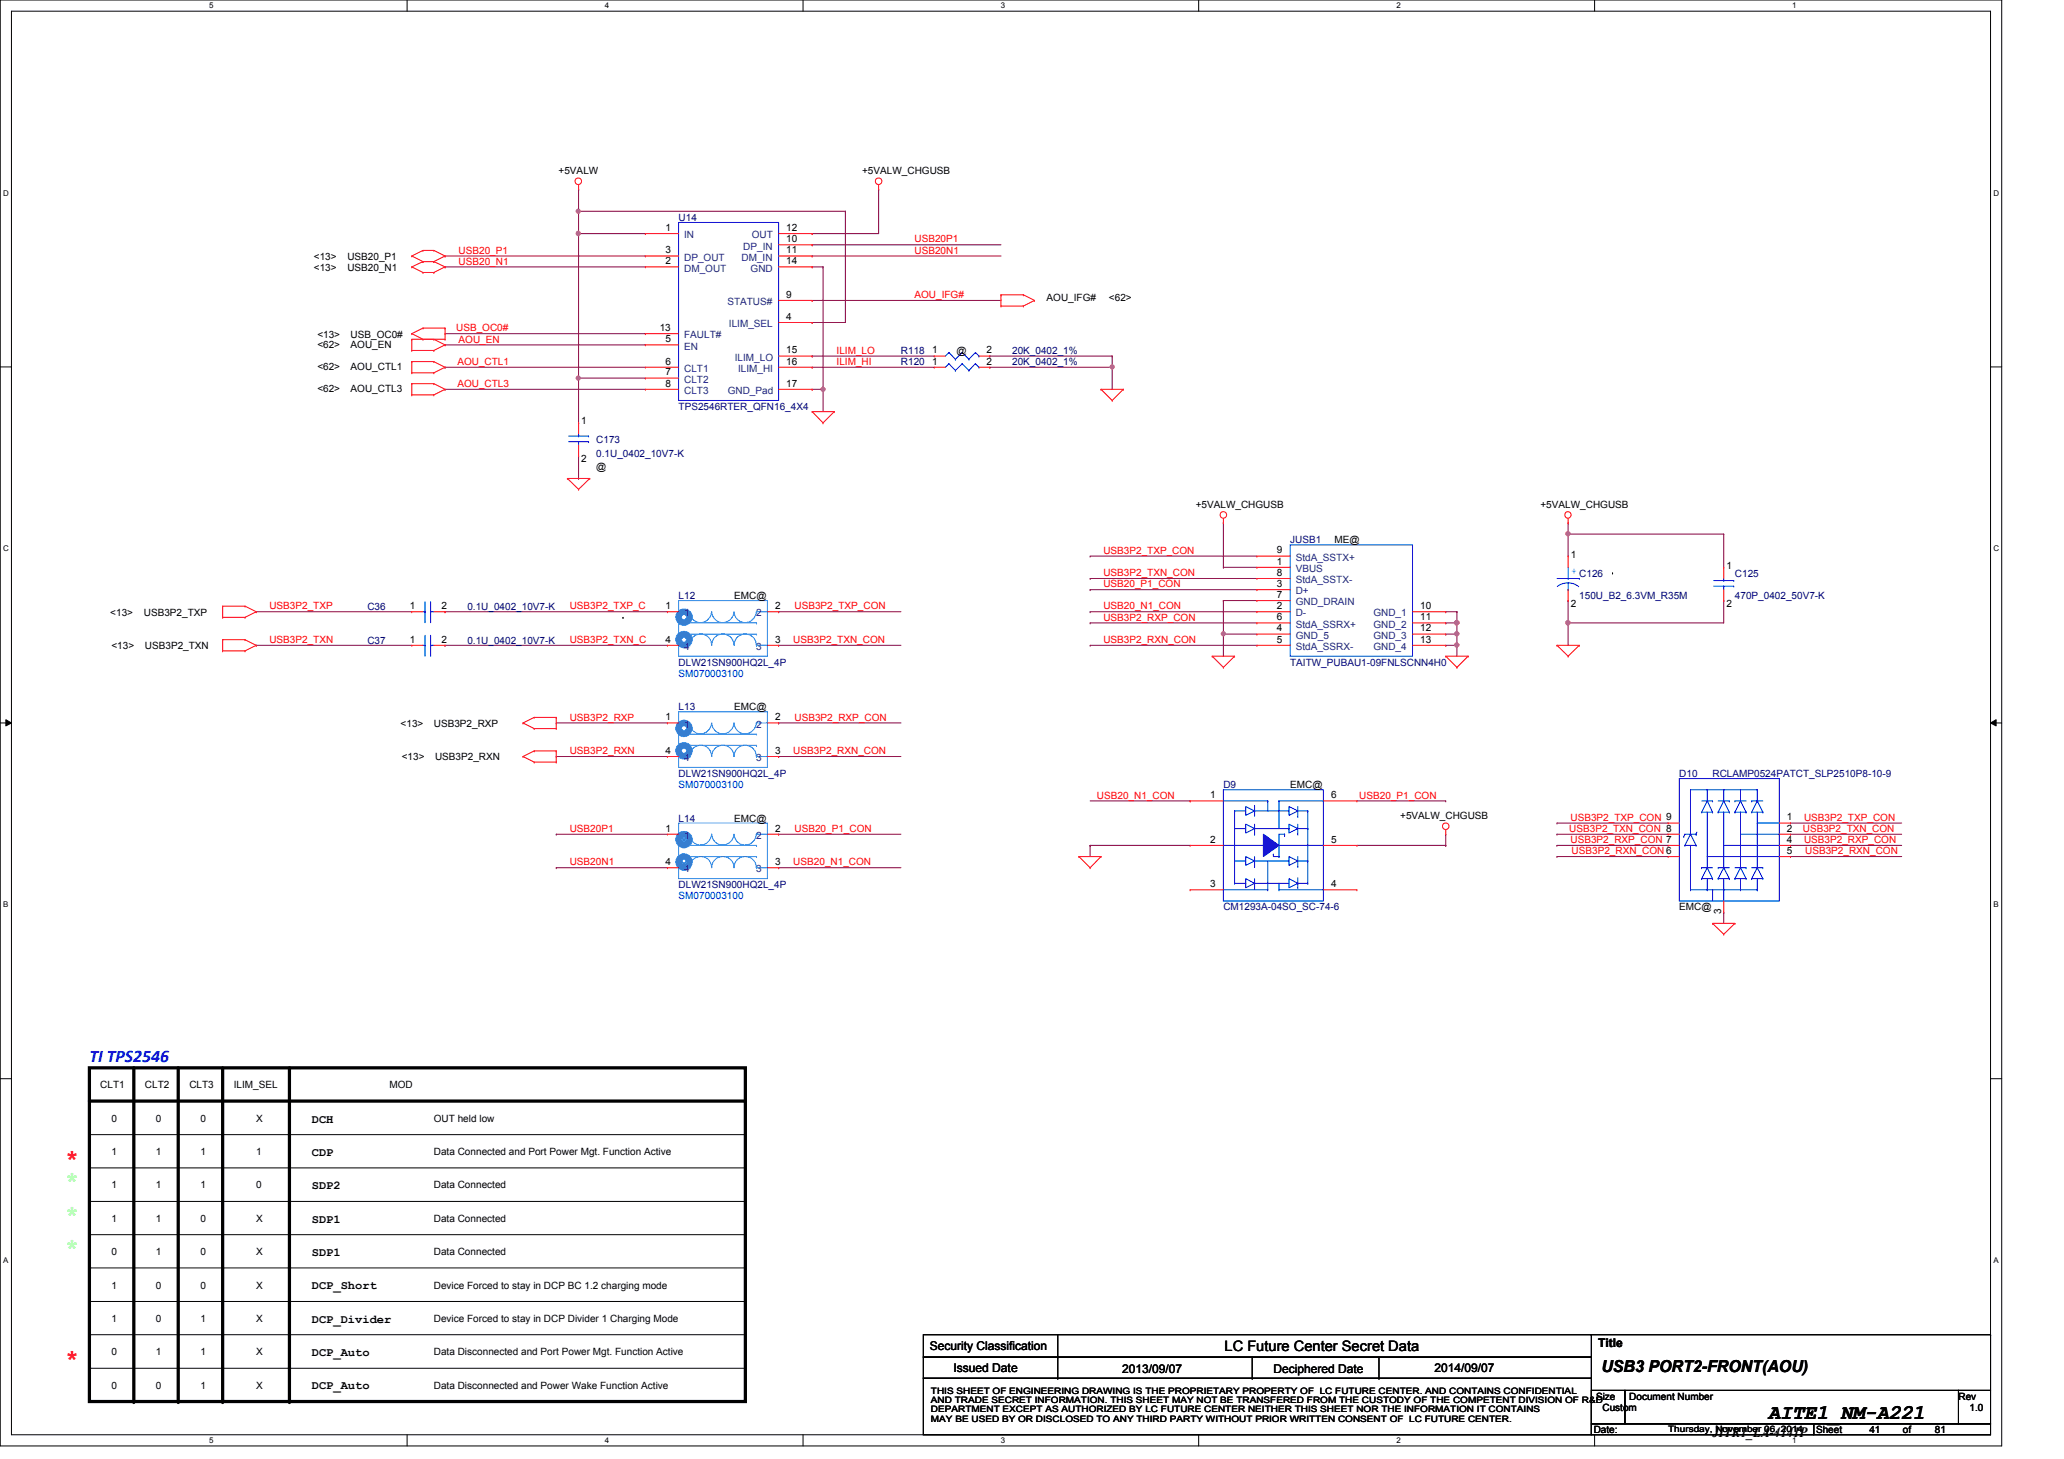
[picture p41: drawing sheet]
<svg xmlns="http://www.w3.org/2000/svg" width="297mm" height="210mm" viewBox="0 0 297 210" stroke-linecap="round" stroke-linejoin="round" font-family="sans-serif">
<defs><g id="words">
<g font-size="3.8" fill="#80ff80">
<text x="9.6" y="171.5">*</text>
<text x="9.6" y="176.4">*</text>
<text x="9.6" y="181.1">*</text>
</g>
<g font-size="3.8" fill="#f00">
<text x="9.6" y="168.4">*</text>
<text x="9.6" y="197.1">*</text>
</g>
<text font-size="3" x="254.5" y="204.2">AITE1_NM-A221</text>
<text font-size="2.5" fill="#00f" x="12.9" y="152.8">TI TPS2546</text>
<text font-size="2.4" x="230.5" y="197.4">USB3 PORT2-FRONT(AOU)</text>
<g font-size="2.1">
<text x="176.2" y="194.4">LC Future Center Secret Data</text>
<text x="246.5" y="206.7">JITR1_LA-4141P</text>
</g>
<g font-size="1.7">
<text x="44.9" y="161.5">DCH</text>
<text x="44.9" y="166.3">CDP</text>
<text x="44.9" y="171.1">SDP2</text>
<text x="44.9" y="175.9">SDP1</text>
<text x="44.9" y="180.7">SDP1</text>
<text x="44.9" y="185.5">DCP_Short</text>
<text x="44.9" y="190.3">DCP_Divider</text>
<text x="44.9" y="195.1">DCP_Auto</text>
<text x="133.8" y="194.3">Security Classification</text>
<text x="137.2" y="197.3">Issued Date</text>
<text x="161.5" y="197.5">2013/09/07</text>
<text x="183.3" y="197.5">Deciphered Date</text>
<text x="206.5" y="197.3">2014/09/07</text>
<text x="230" y="193.8">Title</text>
<text x="44.9" y="199.9">DCP_Auto</text>
</g>
<g font-size="1.4">
<text x="80.4" y="25.1">+5VALW</text>
<text x="124.1" y="25.1">+5VALW_CHGUSB</text>
<text x="95.8" y="33.2">1</text>
<text x="113.2" y="34.8">10</text>
<text x="113.2" y="33.2">12</text>
<text x="45.2" y="37.4">&lt;13&gt;</text>
<text x="45.2" y="39">&lt;13&gt;</text>
<text x="50" y="37.4">USB20_P1</text>
<text x="50" y="39">USB20_N1</text>
<text x="95.8" y="38">2</text>
<text x="95.8" y="36.4">3</text>
<text x="113.2" y="36.4">11</text>
<text x="113.2" y="38">14</text>
<text x="95" y="47.6">13</text>
<text x="113.2" y="46">4</text>
<text x="113.2" y="42.8">9</text>
<text x="150.6" y="43.3">AOU_IFG#</text>
<text x="159.6" y="43.3">&lt;62&gt;</text>
<text x="45.7" y="48.6">&lt;13&gt;</text>
<text x="45.7" y="53.2">&lt;62&gt;</text>
<text x="45.7" y="50">&lt;62&gt;</text>
<text x="50.5" y="48.6">USB_OC0#</text>
<text x="50.5" y="53.2">AOU_CTL1</text>
<text x="50.5" y="50">AOU_EN</text>
<text x="95.8" y="49.2">5</text>
<text x="95.8" y="52.5">6</text>
<text x="113.2" y="50.8">15</text>
<text x="113.2" y="52.5">16</text>
<text x="134.2" y="50.8">1</text>
<text x="134.2" y="52.5">1</text>
<text x="137.7" y="51">@</text>
<text x="142" y="50.8">2</text>
<text x="142" y="52.5">2</text>
<text x="45.7" y="56.4">&lt;62&gt;</text>
<text x="50.5" y="56.4">AOU_CTL3</text>
<text x="95.8" y="54">7</text>
<text x="95.8" y="55.6">8</text>
<text x="113.2" y="55.6">17</text>
<text x="83.6" y="61">1</text>
<text x="83.6" y="66.5">2</text>
<text x="85.8" y="67.6">@</text>
<text x="172.1" y="73.1">+5VALW_CHGUSB</text>
<text x="221.7" y="73.1">+5VALW_CHGUSB</text>
<text x="183.8" y="81.2">1</text>
<text x="183.8" y="82.8">8</text>
<text x="183.8" y="79.6">9</text>
<text x="192.1" y="78.2">ME@</text>
<text x="226.1" y="80.2">1</text>
<text x="248.5" y="81.8">1</text>
<text x="15.9" y="88.6">&lt;13&gt;</text>
<text x="20.7" y="88.6">USB3P2_TXP</text>
<text x="59" y="87.6">1</text>
<text x="63.5" y="87.6">2</text>
<text x="95.8" y="87.6">1</text>
<text x="105.7" y="86.2">EMC@</text>
<text x="111.5" y="87.6">2</text>
<text x="183.8" y="84.5">3</text>
<text x="183.8" y="87.6">2</text>
<text x="183.8" y="86">7</text>
<text x="183.8" y="89.2">6</text>
<text x="204.4" y="89.2">11</text>
<text x="204.4" y="87.6">10</text>
<text x="226.1" y="87.3">2</text>
<text x="248.5" y="87.3">2</text>
<text x="16" y="93.4">&lt;13&gt;</text>
<text x="20.9" y="93.4">USB3P2_TXN</text>
<text x="59" y="92.5">1</text>
<text x="63.5" y="92.5">2</text>
<text x="95.8" y="92.5">4</text>
<text x="111.5" y="92.5">3</text>
<text x="183.8" y="90.8">4</text>
<text x="183.8" y="92.5">5</text>
<text x="204.4" y="92.5">13</text>
<text x="204.4" y="90.8">12</text>
<text x="57.7" y="104.6">&lt;13&gt;</text>
<text x="62.4" y="104.6">USB3P2_RXP</text>
<text x="95.8" y="103.6">1</text>
<text x="105.7" y="102.2">EMC@</text>
<text x="111.5" y="103.6">2</text>
<text x="57.8" y="109.4">&lt;13&gt;</text>
<text x="62.6" y="109.4">USB3P2_RXN</text>
<text x="95.8" y="108.5">4</text>
<text x="111.5" y="108.5">3</text>
<text x="185.7" y="113.4">EMC@</text>
<text x="95.8" y="119.6">1</text>
<text x="105.7" y="118.2">EMC@</text>
<text x="111.5" y="119.6">2</text>
<text x="174.2" y="114.9">1</text>
<text x="191.6" y="114.9">6</text>
<text x="201.5" y="117.9">+5VALW_CHGUSB</text>
<text x="257.2" y="119.6">2</text>
<text x="257.2" y="118">1</text>
<text x="95.8" y="124.5">4</text>
<text x="111.5" y="124.5">3</text>
<text x="174.2" y="121.2">2</text>
<text x="191.6" y="121.2">5</text>
<text x="257.2" y="121.2">4</text>
<text x="257.2" y="122.9">5</text>
<text x="174.2" y="127.6">3</text>
<text x="191.6" y="127.6">4</text>
<text x="241.7" y="131">EMC@</text>
<text x="247.7" y="131.5" transform="rotate(-90 247.7 131.5)">3</text>
<text x="14.4" y="156.6">CLT1</text>
<text x="16" y="161.4">0</text>
<text x="20.9" y="156.6">CLT2</text>
<text x="22.4" y="161.4">0</text>
<text x="27.3" y="156.6">CLT3</text>
<text x="28.9" y="161.4">0</text>
<text x="33.7" y="156.6">ILIM_SEL</text>
<text x="36.9" y="161.4">X</text>
<text x="56" y="156.6">MOD</text>
<text x="62.4" y="161.4">OUT held low</text>
<text x="16" y="166.2">1</text>
<text x="22.4" y="166.2">1</text>
<text x="28.9" y="166.2">1</text>
<text x="36.9" y="166.2">1</text>
<text x="62.4" y="166.2">Data Connected and Port Power Mgt. Function Active</text>
<text x="16" y="171">1</text>
<text x="22.4" y="171">1</text>
<text x="28.9" y="171">1</text>
<text x="36.9" y="171">0</text>
<text x="62.4" y="171">Data Connected</text>
<text x="16" y="175.8">1</text>
<text x="22.4" y="175.8">1</text>
<text x="28.9" y="175.8">0</text>
<text x="36.9" y="175.8">X</text>
<text x="62.4" y="175.8">Data Connected</text>
<text x="16" y="185.4">1</text>
<text x="16" y="180.6">0</text>
<text x="22.4" y="185.4">0</text>
<text x="22.4" y="180.6">1</text>
<text x="28.9" y="185.4">0</text>
<text x="28.9" y="180.6">0</text>
<text x="36.9" y="180.6">X</text>
<text x="36.9" y="185.4">X</text>
<text x="62.4" y="185.4">Device Forced to stay in DCP BC 1.2 charging mode</text>
<text x="62.4" y="180.6">Data Connected</text>
<text x="16" y="190.2">1</text>
<text x="22.4" y="190.2">0</text>
<text x="28.9" y="190.2">1</text>
<text x="36.9" y="190.2">X</text>
<text x="62.4" y="190.2">Device Forced to stay in DCP Divider 1 Charging Mode</text>
<text x="16" y="195">0</text>
<text x="22.4" y="195">1</text>
<text x="28.9" y="195">1</text>
<text x="36.9" y="195">X</text>
<text x="62.4" y="195">Data Disconnected and Port Power Mgt. Function Active</text>
<text x="16" y="199.8">0</text>
<text x="22.4" y="199.8">0</text>
<text x="28.9" y="199.8">1</text>
<text x="36.9" y="199.8">X</text>
<text x="62.4" y="199.8">Data Disconnected and Power Wake Function Active</text>
<text x="229.7" y="201.4">Size</text>
<text x="230.6" y="203">Custom</text>
<text x="234.5" y="201.4">Document Number</text>
<text x="281.9" y="201.4">Rev</text>
<text x="283.5" y="203">1.0</text>
<text x="229.4" y="206.2">Date:</text>
<text x="261.4" y="206.2">Sheet</text>
<text x="269" y="206.2">41</text>
<text x="273.9" y="206.2">of</text>
<text x="278.5" y="206.2">81</text>
</g>
<g font-size="1.4" fill="#000080">
<text x="97.7" y="31.7">U14</text>
<text x="129.7" y="51">R118</text>
<text x="129.7" y="52.6">R120</text>
<text x="145.7" y="51">20K_0402_1%</text>
<text x="145.7" y="52.6">20K_0402_1%</text>
<text x="97.7" y="59">TPS2546RTER_QFN16_4X4</text>
<text x="85.8" y="63.8">C173</text>
<text x="85.8" y="65.7">0.1U_0402_10V7-K</text>
<text x="185.7" y="78.2">JUSB1</text>
<text x="249.7" y="83">C125</text>
<text x="52.9" y="87.8">C36</text>
<text x="67.3" y="87.8">0.1U_0402_10V7-K</text>
<text x="97.7" y="86.2">L12</text>
<text x="227.3" y="86.2">150U_B2_6.3VM_R35M</text>
<text x="249.7" y="86.2">470P_0402_50V7-K</text>
<text x="52.9" y="92.6">C37</text>
<text x="67.3" y="92.6">0.1U_0402_10V7-K</text>
<text x="97.7" y="95.8">DLW21SN900HQ2L_4P</text>
<text x="185.7" y="95.8">TAITW_PUBAU1-09FNLSCNN4H0</text>
<text x="97.7" y="102.2">L13</text>
<text x="97.7" y="111.8">DLW21SN900HQ2L_4P</text>
<text x="176.1" y="113.4">D9</text>
<text x="241.7" y="111.8">D10</text>
<text x="246.5" y="111.8">RCLAMP0524PATCT_SLP2510P8-10-9</text>
<text x="97.7" y="118.2">L14</text>
<text x="97.7" y="127.8">DLW21SN900HQ2L_4P</text>
<text x="176.1" y="131">CM1293A-04SO_SC-74-6</text>
</g>
<g font-size="1.4" fill="#004080">
<text x="98.5" y="34.3">IN</text>
<text x="107" y="35.9">DP_IN</text>
<text x="108.2" y="34.3">OUT</text>
<text x="98.5" y="39.1">DM_OUT</text>
<text x="98.5" y="37.5">DP_OUT</text>
<text x="106.7" y="37.5">DM_IN</text>
<text x="108" y="39.1">GND</text>
<text x="104.7" y="43.9">STATUS#</text>
<text x="104.9" y="47.1">ILIM_SEL</text>
<text x="98.5" y="50.3">EN</text>
<text x="98.5" y="53.5">CLT1</text>
<text x="98.5" y="48.7">FAULT#</text>
<text x="105.7" y="51.9">ILIM_LO</text>
<text x="106.2" y="53.5">ILIM_HI</text>
<text x="98.5" y="55.1">CLT2</text>
<text x="98.5" y="56.7">CLT3</text>
<text x="104.7" y="56.7">GND_Pad</text>
<text x="186.5" y="82.3">VBUS</text>
<text x="186.5" y="83.9">StdA_SSTX-</text>
<text x="186.5" y="80.7">StdA_SSTX+</text>
<text x="98.5" y="88.7">1</text>
<text x="108.8" y="88.7">2</text>
<text x="186.5" y="85.5">D+</text>
<text x="186.5" y="88.7">D-</text>
<text x="186.5" y="87.1">GND_DRAIN</text>
<text x="197.7" y="88.7">GND_1</text>
<text x="98.5" y="93.5">4</text>
<text x="108.8" y="93.5">3</text>
<text x="186.5" y="91.9">GND_5</text>
<text x="186.5" y="93.5">StdA_SSRX-</text>
<text x="186.5" y="90.3">StdA_SSRX+</text>
<text x="197.7" y="90.3">GND_2</text>
<text x="197.7" y="93.5">GND_4</text>
<text x="197.7" y="91.9">GND_3</text>
<text x="98.5" y="104.7">1</text>
<text x="108.8" y="104.7">2</text>
<text x="98.5" y="109.5">4</text>
<text x="108.8" y="109.5">3</text>
<text x="98.5" y="120.7">1</text>
<text x="98.5" y="125.5">4</text>
<text x="108.8" y="120.7">2</text>
<text x="108.8" y="125.5">3</text>
</g>
<g font-size="1.4" fill="#f00">
<text x="131.6" y="34.9">USB20P1</text>
<text x="66" y="36.5">USB20_P1</text>
<text x="66" y="38.1">USB20_N1</text>
<text x="131.6" y="36.5">USB20N1</text>
<text x="65.7" y="47.7">USB_OC0#</text>
<text x="131.6" y="42.9">AOU_IFG#</text>
<text x="65.8" y="52.5">AOU_CTL1</text>
<text x="66" y="49.3">AOU_EN</text>
<text x="120.4" y="52.5">ILIM_HI</text>
<text x="120.4" y="50.9">ILIM_LO</text>
<text x="65.8" y="55.7">AOU_CTL3</text>
<text x="158.8" y="79.7">USB3P2_TXP_CON</text>
<text x="158.8" y="82.9">USB3P2_TXN_CON</text>
<text x="38.8" y="87.7">USB3P2_TXP</text>
<text x="82" y="87.7">USB3P2_TXP_C</text>
<text x="114.3" y="87.7">USB3P2_TXP_CON</text>
<text x="158.8" y="87.7">USB20_N1_CON</text>
<text x="158.8" y="84.5">USB20_P1_CON</text>
<text x="158.8" y="89.3">USB3P2_RXP_CON</text>
<text x="38.8" y="92.5">USB3P2_TXN</text>
<text x="82" y="92.5">USB3P2_TXN_C</text>
<text x="114.2" y="92.5">USB3P2_TXN_CON</text>
<text x="158.8" y="92.5">USB3P2_RXN_CON</text>
<text x="82" y="103.7">USB3P2_RXP</text>
<text x="114.3" y="103.7">USB3P2_RXP_CON</text>
<text x="82" y="108.5">USB3P2_RXN</text>
<text x="114.2" y="108.5">USB3P2_RXN_CON</text>
<text x="82" y="119.7">USB20P1</text>
<text x="114.3" y="119.7">USB20_P1_CON</text>
<text x="157.9" y="114.9">USB20_N1_CON</text>
<text x="195.6" y="114.9">USB20_P1_CON</text>
<text x="225.8" y="119.7">USB3P2_TXN_CON 8</text>
<text x="226" y="118.1">USB3P2_TXP_CON 9</text>
<text x="259.5" y="119.7">USB3P2_TXN_CON</text>
<text x="259.6" y="118.1">USB3P2_TXP_CON</text>
<text x="82" y="124.5">USB20N1</text>
<text x="114.2" y="124.5">USB20_N1_CON</text>
<text x="226" y="121.3">USB3P2_RXP_CON 7</text>
<text x="226.2" y="122.9">USB3P2_RXN_CON6</text>
<text x="259.6" y="121.3">USB3P2_RXP_CON</text>
<text x="259.8" y="122.9">USB3P2_RXN_CON</text>
</g>
<g font-size="1.4" fill="#00f">
<text x="226.1" y="82.6">+ C126</text>
<text x="97.7" y="97.4">SM070003100</text>
<text x="97.7" y="113.4">SM070003100</text>
<text x="97.7" y="129.4">SM070003100</text>
</g>
<g font-size="1.3">
<text x="134" y="200.6">THIS SHEET OF ENGINEERING DRAWING IS THE PROPRIETARY PROPERTY OF LC FUTURE CENTER. AND CONTAINS CONFIDENTIAL</text>
<text x="134" y="201.9">AND TRADE SECRET INFORMATION. THIS SHEET MAY NOT BE TRANSFERED FROM THE CUSTODY OF THE COMPETENT DIVISION OF R&amp;D</text>
<text x="134" y="203.2">DEPARTMENT EXCEPT AS AUTHORIZED BY LC FUTURE CENTER NEITHER THIS SHEET NOR THE INFORMATION IT CONTAINS</text>
<text x="134" y="204.5">MAY BE USED BY OR DISCLOSED TO ANY THIRD PARTY WITHOUT PRIOR WRITTEN CONSENT OF LC FUTURE CENTER.</text>
<text x="240.1" y="206">Thursday, November 06, 2014</text>
</g>
<g font-size="1.1">
<text x="30.1" y="1.1">5</text>
<text x="87" y="1.1">4</text>
<text x="144" y="1.1">3</text>
<text x="201" y="1.1">2</text>
<text x="257.9" y="1.1">1</text>
<text x=".5" y="28.2">D</text>
<text x="286.9" y="28.2">D</text>
<text x=".5" y="79.3">C</text>
<text x="286.9" y="79.3">C</text>
<text x=".5" y="130.6">B</text>
<text x="286.9" y="130.6">B</text>
<text x=".5" y="181.7">A</text>
<text x="286.9" y="181.7">A</text>
<text x="30.1" y="207.6">5</text>
<text x="87" y="207.6">4</text>
<text x="144" y="207.6">3</text>
<text x="201" y="207.6">2</text>
<text x="257.9" y="207.6">1</text>
</g>
</g></defs>
<path d="M0 0h288.1v208h-288.1zM1.6 1.6h284.9v204.8h-284.9z" fill="none" stroke="#000" stroke-width=".14"/>
<g fill="#fff">
<path d="M30.1 .2h.6v1.2h-.6z"/>
<path d="M30.1 206.6h.6v1.2h-.6z"/>
</g>
<path d="M58.6 0v1.6M58.6 206.4v1.6" fill="none" stroke="#000" stroke-width=".14"/>
<g fill="#fff">
<path d="M87 .2h.6v1.2h-.6z"/>
<path d="M87 206.6h.6v1.2h-.6z"/>
</g>
<path d="M115.6 0v1.6M115.6 206.4v1.6" fill="none" stroke="#000" stroke-width=".14"/>
<g fill="#fff">
<path d="M144 .2h.6v1.2h-.6z"/>
<path d="M144 206.6h.6v1.2h-.6z"/>
</g>
<path d="M172.5 0v1.6M172.5 206.4v1.6" fill="none" stroke="#000" stroke-width=".14"/>
<g fill="#fff">
<path d="M201 .2h.5v1.2h-.5z"/>
<path d="M201 206.6h.5v1.2h-.5z"/>
</g>
<path d="M229.5 0v1.6M229.5 206.4v1.6" fill="none" stroke="#000" stroke-width=".14"/>
<g fill="#fff">
<path d="M257.9 .2h.6v1.2h-.6z"/>
<path d="M257.9 206.6h.6v1.2h-.6z"/>
<path d="M.5 27.2h.7v1.2h-.7z"/>
<path d="M286.9 27.2h.8v1.2h-.8z"/>
<path d="M.5 78.4h.7v1.1h-.7z"/>
<path d="M286.9 78.4h.8v1.1h-.8z"/>
</g>
<path d="M0 52.8h1.6M286.5 52.8h1.6" fill="none" stroke="#000" stroke-width=".14"/>
<g fill="#fff">
<path d="M.5 129.6h.7v1.2h-.7z"/>
<path d="M286.9 129.6h.7v1.2h-.7z"/>
</g>
<path d="M0 104h1.6M.8 103.5l.8 .5-.8 .4zM286.5 104l.8-.5v.9zM286.5 104h1.6" fill="none" stroke="#000" stroke-width=".14"/>
<path d="M.8 103.5l.8 .5-.8 .4zM286.5 104l.8-.5v.9z" fill="#000"/>
<g fill="#fff">
<path d="M.5 180.8h.7v1.1h-.7z"/>
<path d="M286.9 180.8h.7v1.1h-.7z"/>
</g>
<g fill="none" stroke="#000" stroke-width=".14">
<path d="M89.7 88.8h.1M232.1 82.4h.1M0 155.2h1.6M286.5 155.2h1.6M12.9 163.2h94.4M12.9 168h94.4M12.9 172.8h94.4M12.9 177.6h94.4M107.3 163.2h.1M107.3 168h.1M107.3 172.8h.1M107.3 177.6h.1"/>
<path d="M12.9 182.4h94.4M12.9 187.2h94.4M12.9 192h94.4M12.9 196.8h94.4M107.3 182.4h.1M107.3 187.2h.1M107.3 192h.1M107.3 196.8h.1"/>
</g>
<path d="M12.9 153.6h94.4v48h-94.4zM12.9 158.4h94.4M19.3 153.6v48M25.7 153.6v48M32 153.6v48M41.7 153.6v48" fill="none" stroke="#000" stroke-width=".47"/>
<g fill="#000">
<circle cx="107.3" cy="158.4" r=".23"/>
<circle cx="19.3" cy="201.6" r=".23"/>
<circle cx="25.7" cy="201.6" r=".23"/>
<circle cx="32" cy="201.6" r=".23"/>
<circle cx="41.7" cy="201.6" r=".23"/>
</g>
<g fill="none" stroke="#800040" stroke-width=".14">
<path d="M116.9 38.4h.1M116.9 38.4h1.5M121.7 30.4h.1M121.7 30.4v16M118.4 56h.1M118.4 56v3.2M36.9 88h.1M36.9 92.8h.1M36.9 88h22.4M36.9 92.8h22.4M64 92.8h.1M64 88h.1"/>
<path d="M64 88h32.1M64 92.8h32.1M112.1 92.8h.1M112.1 88h.1M112.1 88h17.6M112.1 92.8h17.6M80 108.8h.1M80 104h.1M80 108.8h16.1M80 104h16.1M112.1 108.8h.1M112.1 104h.1"/>
<path d="M112.1 108.8h17.6M112.1 104h17.6M80 124.8h.1M80 120h.1M80 124.8h16.1M80 120h16.1M112.1 124.8h.1M112.1 120h.1M112.1 124.8h17.6M112.1 120h17.6"/>
</g>
<circle cx="118.4" cy="56" r=".3" fill="#f0f"/>
<circle cx="118.4" cy="56" r=".3" fill="none" stroke="#f0f" stroke-width=".14"/>
<g fill="none" stroke="#800040" stroke-width=".14">
<path d="M83.3 30.4h.1M83.3 30.4v3.2M116.9 33.6h.1M126.4 27.2h.1M126.4 27.2v6.4h-9.5M64 49.6h.1M64 48h.1M64 49.6h28.9M64 48h28.9M116.9 56h.1M116.9 56h1.5M142.4 51.2h.1"/>
<path d="M142.4 52.8h.1M142.4 51.2h17.7M142.4 52.8h17.7M160.1 51.2h.1M160.1 52.8h.1M160.1 51.2v4.8"/>
</g>
<circle cx="160.1" cy="52.8" r=".3" fill="#f0f"/>
<circle cx="160.1" cy="52.8" r=".3" fill="none" stroke="#f0f" stroke-width=".14"/>
<g fill="none" stroke="#800040" stroke-width=".14">
<path d="M64 36.8h.1M64 38.4h.1M64 36.8h28.9M64 38.4h28.9M116.9 35.2h.1M116.9 36.8h.1M116.9 36.8h27.2M116.9 35.2h27.2M118.4 38.4h.1M118.4 38.4v17.6M64 52.8h.1M64 52.8h28.9"/>
<path d="M83.3 54.4h.1M83.3 54.4h9.6M116.9 52.8h.1M116.9 43.2h.1M116.9 46.4h.1M116.9 51.2h.1M116.9 52.8h17.5M116.9 43.2h27.2M116.9 46.4h4.8M116.9 51.2h17.5M208.1 92.8h.1M208.1 92.8h1.6"/>
<path d="M224.1 118.4h.1M224.1 118.4h16M257.7 118.4h.1M257.7 118.4h16M224.1 121.6h.1M224.1 120h.1M224.1 123.2h.1M224.1 121.6h16M224.1 120h16M224.1 123.2h16M248.1 131.2h.1M248.1 131.2v1.6"/>
<path d="M257.7 121.6h.1M257.7 120h.1M257.7 123.2h.1M257.7 121.6h16M257.7 120h16M257.7 123.2h16"/>
</g>
<circle cx="209.7" cy="92.8" r=".31" fill="#f0f"/>
<circle cx="209.7" cy="92.8" r=".31" fill="none" stroke="#f0f" stroke-width=".14"/>
<path d="M208.1 91.2h.1M209.7 89.6h.1M209.7 89.6v1.6h-1.6" fill="none" stroke="#800040" stroke-width=".14"/>
<circle cx="209.6" cy="89.6" r=".32" fill="#f0f"/>
<circle cx="209.6" cy="89.6" r=".32" fill="none" stroke="#f0f" stroke-width=".14"/>
<path d="M208.1 89.6h.1M208.1 89.6h1.6" fill="none" stroke="#800040" stroke-width=".14"/>
<circle cx="209.6" cy="89.6" r=".32" fill="#f0f"/>
<circle cx="209.6" cy="89.6" r=".32" fill="none" stroke="#f0f" stroke-width=".14"/>
<path d="M208.1 88h.1M208.1 88h1.6M209.7 92.8h.1M209.7 88h.1M209.7 91.2h.1M209.7 88v1.6M209.7 91.2v3.2" fill="none" stroke="#800040" stroke-width=".14"/>
<circle cx="209.7" cy="91.2" r=".31" fill="#f0f"/>
<circle cx="209.7" cy="91.2" r=".31" fill="none" stroke="#f0f" stroke-width=".14"/>
<path d="M176.1 75.2h.1M176.1 75.2v6.4M156.9 88h.1M156.9 88h24M176.1 81.6h.1M176.1 91.2h.1M176.1 91.2v3.2M176.1 81.6h4.8" fill="none" stroke="#800040" stroke-width=".14"/>
<circle cx="176.1" cy="91.2" r=".3" fill="#f0f"/>
<circle cx="176.1" cy="91.2" r=".3" fill="none" stroke="#f0f" stroke-width=".14"/>
<g fill="none" stroke="#800040" stroke-width=".14">
<path d="M225.7 76.8h.1M225.7 76.8h22.4M248.1 76.8h.1M248.1 76.8v4.8M156.9 80h.1M156.9 83.2h.1M156.9 84.8h.1M156.9 89.6h.1M156.9 92.8h.1M156.9 80h24M156.9 83.2h24M156.9 84.8h24"/>
<path d="M156.9 89.6h24M156.9 92.8h24M176.1 86.4h.1M176.1 91.2h.1M176.1 86.4v4.8M176.1 86.4h4.8M176.1 91.2h4.8"/>
</g>
<circle cx="225.7" cy="76.8" r=".31" fill="#f0f"/>
<circle cx="225.7" cy="76.8" r=".31" fill="none" stroke="#f0f" stroke-width=".14"/>
<path d="M225.7 75.2h.1M225.7 75.2v1.6M225.7 86.4h.1M225.7 89.6h.1M225.7 86.4v3.2M248.1 86.4h.1M248.1 86.4v3.2h-22.4" fill="none" stroke="#800040" stroke-width=".14"/>
<circle cx="225.7" cy="89.6" r=".32" fill="#f0f"/>
<circle cx="225.7" cy="89.6" r=".32" fill="none" stroke="#f0f" stroke-width=".14"/>
<path d="M83.3 33.6h.1M83.3 33.6h9.6M83.3 33.6v20.8M83.3 54.4h.1M225.7 76.8h.1M225.7 76.8v3.2M225.7 89.6h.1M225.7 89.6v3.2" fill="none" stroke="#800040" stroke-width=".14"/>
<circle cx="83.2" cy="33.6" r=".31" fill="#f0f"/>
<circle cx="83.2" cy="33.6" r=".31" fill="none" stroke="#f0f" stroke-width=".14"/>
<circle cx="83.2" cy="54.4" r=".3" fill="#f0f"/>
<circle cx="83.2" cy="54.4" r=".3" fill="none" stroke="#f0f" stroke-width=".14"/>
<path d="M83.3 30.4h38.4M121.7 30.4h.1" fill="none" stroke="#800040" stroke-width=".14"/>
<circle cx="83.2" cy="30.4" r=".3" fill="#f0f"/>
<circle cx="83.2" cy="30.4" r=".3" fill="none" stroke="#f0f" stroke-width=".14"/>
<g fill="none" stroke="#800040" stroke-width=".14">
<path d="M83.3 27.2h.1M83.3 27.2v3.2M64 56h.1M64 56h28.9M83.3 54.4v6.4M83.3 60.8h.1M83.3 68.8h.1M83.3 65.6v3.2M156.9 115.2h14.4M171.3 115.2h.1M195.3 115.2h12.8M208.1 115.2h.1"/>
<path d="M156.9 121.6h.1M156.9 121.6v1.6M156.9 121.6h14.4M195.3 121.6h12.8M208.1 121.6h.1M208.1 120v1.6"/>
</g>
<g fill="none" stroke="#f00" stroke-width=".14">
<path d="M59.3 36.8h.1M59.3 38.4h.1M59.3 36.8l1.6 .8M59.3 38.4l1.6 .8M60.9 36h.1M60.9 37.6h.1M60.9 39.2h.1M60.9 36l-1.6 .8M60.9 36h1.5M60.9 37.6h1.5M60.9 37.6l-1.6 .8M60.9 39.2h1.5"/>
<path d="M62.4 36h.1M62.4 37.6h.1M62.4 39.2h.1M62.4 36l1.6 .8M62.4 37.6l1.6 .8M64 36.8h.1M64 38.4h.1M64 36.8l-1.6 .8M64 38.4l-1.6 .8M83.3 27.2h.1M83.3 26.6v.6M92.9 33.6h.1"/>
<path d="M92.9 38.4h.1M92.9 36.8h.1M92.9 33.6h4.8M92.9 38.4h4.8M92.9 36.8h4.8M112.1 33.6h4.8M112.1 38.4h4.8M112.1 36.8h4.8M112.1 35.2h4.8M116.9 35.2h.1M116.9 36.8h.1M116.9 33.6h.1"/>
<path d="M116.9 38.4h.1M126.4 27.2h.1M126.4 26.6v.6M59.3 48h.1M59.3 53.6h.1M59.3 52h.1M59.3 56.8h.1M59.3 55.2h.1M59.3 50.4h.1M59.3 48.8h.1M59.3 48l1.6 .8M59.3 48.8h4.7"/>
<path d="M59.3 53.6h3.1M59.3 48.8v1.6M59.3 52v1.6M59.3 55.2v1.6M59.3 52h3.1M59.3 56.8h3.1M59.3 55.2h3.1M59.3 50.4h3.1M60.9 47.2h.1M60.9 48.8h.1M60.9 47.2h3.1M60.9 47.2l-1.6 .8"/>
<path d="M62.4 53.6h.1M62.4 52h.1M62.4 56.8h.1M62.4 55.2h.1M62.4 50.4h.1M62.4 48.8h.1M62.4 52l1.6 .8M62.4 55.2l1.6 .8M62.4 48.8l1.6 .8M64 48.8h.1M64 47.2h.1M64 52.8h.1"/>
<path d="M64 56h.1M64 49.6h.1M64 47.2v1.6M64 52.8l-1.6 .8M64 56l-1.6 .8M64 49.6l-1.6 .8M92.9 49.6h.1M92.9 52.8h.1M92.9 54.4h.1M92.9 56h.1M92.9 48h.1M92.9 56h4.8"/>
<path d="M92.9 49.6h4.8M92.9 52.8h4.8M92.9 54.4h4.8M92.9 48h4.8M112.1 56h4.8M112.1 46.4h4.8M112.1 52.8h4.8M112.1 43.2h4.8M112.1 51.2h4.8M116.9 59.2h.1M116.9 46.4h.1M116.9 43.2h.1"/>
<path d="M116.9 51.2h.1M116.9 52.8h.1M116.9 56h.1M116.9 59.2h3.2M116.9 59.2l1.5 1.6M120.1 59.2h.1M120.1 59.2l-1.7 1.6M144.1 44h.1M144.1 42.4h.1M144.1 44h3.2M144.1 42.4v1.6M144.1 42.4h3.2"/>
<path d="M147.3 44h.1M147.3 42.4h.1M147.3 42.4l1.6 .8M148.9 43.2h.1M148.9 43.2l-1.6 .8M158.5 56h.1M158.5 56h3.2M158.5 56l1.6 1.6M160.1 57.6h.1M161.7 56h.1M161.7 56l-1.6 1.6M81.7 68.8h.1"/>
<path d="M81.7 68.8h3.2M81.7 68.8l1.6 1.6M83.3 70.4h.1M84.9 68.8h.1M84.9 68.8l-1.6 1.6M118.4 60.8h.1M176.1 75.2h.1M176.1 74.6v.6M225.7 75.2h.1M225.7 74.6v.6M32 93.6h.1M32 92h.1"/>
<path d="M32 88.8h.1M32 87.2h.1M32 93.6h3.3M32 87.2v1.6M32 92v1.6M32 92h3.3M32 88.8h3.3M32 87.2h3.3M35.3 93.6h.1M35.3 92h.1M35.3 88.8h.1M35.3 87.2h.1"/>
<path d="M35.3 92l1.6 .8M35.3 87.2l1.6 .8M36.9 92.8h.1M36.9 88h.1M36.9 92.8l-1.6 .8M36.9 88l-1.6 .8M174.5 94.4h.1M174.5 94.4h3.2M174.5 94.4l1.6 1.6M176.1 96h.1M177.7 94.4h.1M177.7 94.4l-1.6 1.6"/>
<path d="M208.1 94.4h.1M208.1 94.4h3.2M208.1 94.4l1.6 1.6M209.7 96h.1M211.3 94.4h.1M211.3 94.4l-1.6 1.6M224.1 92.8h.1M224.1 92.8h3.2M224.1 92.8l1.6 1.6M225.7 94.4h.1M227.3 92.8h.1M227.3 92.8l-1.6 1.6"/>
<path d="M75.3 104h.1M75.3 108.8h.1M75.3 104l1.6 .8M75.3 108.8l1.6 .8M76.9 103.2h.1M76.9 104.8h.1M76.9 108h.1M76.9 109.6h.1M76.9 103.2l-1.6 .8M76.9 103.2h3.1M76.9 104.8h3.1M76.9 108l-1.6 .8"/>
<path d="M76.9 108h3.1M76.9 109.6h3.1M80 103.2h.1M80 104.8h.1M80 108h.1M80 109.6h.1M80 103.2v1.6M80 108v1.6M208.1 119.4v.6M240.1 118.4h.1M240.1 118.4h1.6M256.1 118.4h1.6"/>
<path d="M257.7 118.4h.1M155.3 123.2h.1M155.3 123.2h3.2M155.3 123.2l1.6 1.6M156.9 124.8h.1M158.5 123.2h.1M158.5 123.2l-1.6 1.6M208.1 120h.1M240.1 121.6h.1M240.1 123.2h.1M240.1 120h.1M240.1 123.2h1.6"/>
<path d="M240.1 121.6h1.6M240.1 120h1.6M246.5 132.8h.1M246.5 132.8h3.2M246.5 132.8l1.6 1.6M248.1 134.4h.1M248.1 131.2h.1M248.1 129.6v1.6M249.7 132.8h.1M249.7 132.8l-1.6 1.6M256.1 123.2h1.6M256.1 121.6h1.6"/>
<path d="M256.1 120h1.6M257.7 121.6h.1M257.7 123.2h.1M257.7 120h.1"/>
<circle cx="83.2" cy="26.1" r=".47"/>
<circle cx="126.4" cy="26.1" r=".47"/>
<circle cx="176.1" cy="74.1" r=".47"/>
<circle cx="225.6" cy="74.1" r=".46"/>
<circle cx="208.1" cy="118.9" r=".47"/>
</g>
<g fill="none" stroke="#000" stroke-width=".14">
<path d="M132.9 192h96.1v3.2h-96.1zM132.9 195.2h96.1v3.1h-96.1zM132.9 198.3h96.1v8.1h-96.1zM152.2 195.2h.1M152.2 198.3h.1M152.2 192v6.3M180.2 198.3h.1M180.2 195.2v3.1M198.5 198.3h.1M198.5 195.2v3.1M228.9 192h57.6M286.5 192h.1"/>
<path d="M286.5 192v8M229 200h4.8v4.9h-4.8zM229 204.9h32v1.5h-32zM233.8 200h48.1v4.9h-48.1zM261 204.9h25.5v1.5h-25.5zM281.9 200h4.6v4.9h-4.6z"/>
</g>
<g fill="none" stroke="#00f" stroke-width=".14">
<path d="M97.7 32h14.4v25.6h-14.4zM241.7 112h14.4v17.6h-14.4zM243.3 113.6h.1M243.3 113.6h9.6M243.3 113.6v6.4M244.2 119.7l-.1 .3M244.9 116.8h.1M244.9 115.2h1.6M244.9 116.8h1.6M245.7 113.6h.1M245.7 115.2h.1M245.7 113.6v1.6"/>
<path d="M245.7 116.8v8M245.7 115.2l.8 1.6M245.7 115.2l-.8 1.6M246.5 115.2h.1M246.5 116.8h.1M247.3 116.8h.1M247.3 115.2h1.6M247.3 116.8h1.6M248.1 113.6h.1M248.1 115.2h.1M248.1 113.6v1.6M248.1 116.8v8"/>
<path d="M248.1 115.2l.8 1.6M248.1 115.2l-.8 1.6M248.9 115.2h.1M248.9 116.8h.1M249.7 115.2h.1M249.7 116.8h.1M249.7 115.2h1.6M249.7 116.8h1.6M250.5 113.6h.1M250.5 115.2h.1M250.5 113.6v1.6M250.5 116.8v8"/>
<path d="M250.5 115.2l-.8 1.6M250.5 115.2l.8 1.6M251.3 116.8h.1M252.1 115.2h.1M252.1 116.8h.1M252.1 115.2h1.6M252.1 116.8h1.6M252.9 113.6h.1M252.9 115.2h.1M252.9 118.4h.1M252.9 113.6v1.6M252.9 116.8v8"/>
<path d="M252.9 115.2l.8 1.6M252.9 115.2l-.8 1.6M252.9 118.4h3.2M253.7 116.8h.1M242.3 120.4h.1M242.5 121.6h.1M242.5 121.6h1.6M243.3 128h.1M243.3 120h.1M243.3 128h9.6M243.3 120l-.8 1.6M243.3 121.6v6.4"/>
<path d="M243.3 120l.8 1.6M244.1 120h.1M244.1 121.6h.1M244.1 120h-1.6l-.2 .4M244.9 124.8h.1M244.9 126.4h.1M244.9 124.8h1.6M244.9 126.4h1.6M245.7 124.8h.1M245.7 128h.1M245.7 123.2h.1M245.7 126.4v1.6"/>
<path d="M245.7 124.8l-.8 1.6M245.7 124.8l.8 1.6M245.7 123.2h10.4M246.5 126.4h.1M246.5 128h.1M246.5 128v1.6M247.3 124.8h.1M247.3 126.4h.1M247.3 124.8h1.6M247.3 126.4h1.6M248.1 124.8h.1M248.1 128h.1"/>
<path d="M248.1 121.6h.1M248.1 121.6h8M248.1 126.4v3.2M248.1 124.8l-.8 1.6M248.1 124.8l.8 1.6M248.9 126.4h.1M249.7 126.4h.1M249.7 124.8h1.6M249.7 126.4h1.6M250.5 124.8h.1M250.5 128h.1M250.5 120h.1"/>
<path d="M250.5 120h5.6M250.5 126.4v1.6M250.5 124.8l.8 1.6M250.5 124.8l-.8 1.6M251.3 124.8h.1M251.3 126.4h.1M252.1 126.4h.1M252.1 124.8h1.6M252.1 126.4h1.6M252.9 128h.1M252.9 124.8h.1M252.9 126.4v1.6"/>
<path d="M252.9 124.8l-.8 1.6M252.9 124.8l.8 1.6M253.7 124.8h.1M253.7 126.4h.1"/>
</g>
<g fill="none" stroke="#0080ff" stroke-width=".14">
<path d="M97.7 104h1.6M97.7 108.8h1.6M99.3 104h.1M99.3 104a1.57 1.57 0 0 0 1.5 1.6 1.57 1.57 0 0 0 1.6-1.6M99.3 108.8h.1M99.3 108.8a1.57 1.57 0 0 1 1.5-1.6 1.57 1.57 0 0 1 1.6 1.6M99.3 105.6h9.6M99.3 107.2h9.6M102.4 104a1.59 1.59 0 0 0 1.6 1.6 1.59 1.59 0 0 0 1.6-1.6M102.4 108.8a1.59 1.59 0 0 1 1.6-1.6 1.59 1.59 0 0 1 1.6 1.6M105.7 104a1.59 1.59 0 0 0 1.5 1.6 1.59 1.59 0 0 0 1.6-1.6M105.7 108.8a1.59 1.59 0 0 1 1.5-1.6 1.59 1.59 0 0 1 1.6 1.6"/>
<path d="M108.9 104h.1M108.9 108.8h.1M108.9 105.6h.1M108.9 107.2h.1M108.9 104h1.5M108.9 108.8h1.5"/>
</g>
<circle cx="98.4" cy="104.8" r=".78" fill="#fff"/>
<circle cx="98.4" cy="104.8" r=".78" fill="#0080ff"/>
<circle cx="98.4" cy="104.8" r=".78" fill="none" stroke="#0080ff" stroke-width=".93"/>
<circle cx="98.4" cy="108" r=".78" fill="#fff"/>
<circle cx="98.4" cy="108" r=".78" fill="#0080ff"/>
<circle cx="98.4" cy="108" r=".78" fill="none" stroke="#0080ff" stroke-width=".93"/>
<g fill="none" stroke="#0080ff" stroke-width=".14">
<path d="M97.7 88h1.6M97.7 92.8h1.6M99.3 88h.1M99.3 88a1.57 1.57 0 0 0 1.5 1.6 1.57 1.57 0 0 0 1.6-1.6M99.3 92.8h.1M99.3 92.8a1.57 1.57 0 0 1 1.5-1.6 1.57 1.57 0 0 1 1.6 1.6M99.3 89.6h9.6M99.3 91.2h9.6M102.4 88a1.59 1.59 0 0 0 1.6 1.6 1.59 1.59 0 0 0 1.6-1.6M102.4 92.8a1.59 1.59 0 0 1 1.6-1.6 1.59 1.59 0 0 1 1.6 1.6M105.7 88a1.59 1.59 0 0 0 1.5 1.6 1.59 1.59 0 0 0 1.6-1.6M105.7 92.8a1.59 1.59 0 0 1 1.5-1.6 1.59 1.59 0 0 1 1.6 1.6"/>
<path d="M108.9 88h.1M108.9 92.8h.1M108.9 89.6h.1M108.9 91.2h.1M108.9 88h1.5M108.9 92.8h1.5M97.7 102.4h12.7v8h-12.7z"/>
</g>
<path d="M96.1 104h.1M96.1 108.8h.1M96.1 104h1.6M96.1 108.8h1.6M110.4 104h1.7M110.4 108.8h1.7M112.1 104h.1M112.1 108.8h.1" fill="none" stroke="#f00" stroke-width=".14"/>
<circle cx="98.4" cy="88.8" r=".78" fill="#fff"/>
<circle cx="98.4" cy="88.8" r=".78" fill="#0080ff"/>
<circle cx="98.4" cy="88.8" r=".78" fill="none" stroke="#0080ff" stroke-width=".93"/>
<circle cx="98.4" cy="92" r=".78" fill="#fff"/>
<circle cx="98.4" cy="92" r=".78" fill="#0080ff"/>
<circle cx="98.4" cy="92" r=".78" fill="none" stroke="#0080ff" stroke-width=".93"/>
<g fill="none" stroke="#0080ff" stroke-width=".14">
<path d="M97.7 86.4h12.7v8h-12.7zM97.7 120h1.6M97.7 124.8h1.6M99.3 120h.1M99.3 120a1.57 1.57 0 0 0 1.5 1.6 1.57 1.57 0 0 0 1.6-1.6M99.3 124.8h.1M99.3 124.8a1.57 1.57 0 0 1 1.5-1.6 1.57 1.57 0 0 1 1.6 1.6M99.3 121.6h9.6M99.3 123.2h9.6M102.4 120a1.59 1.59 0 0 0 1.6 1.6 1.59 1.59 0 0 0 1.6-1.6M102.4 124.8a1.59 1.59 0 0 1 1.6-1.6 1.59 1.59 0 0 1 1.6 1.6M105.7 120a1.59 1.59 0 0 0 1.5 1.6 1.59 1.59 0 0 0 1.6-1.6"/>
<path d="M105.7 124.8a1.59 1.59 0 0 1 1.5-1.6 1.59 1.59 0 0 1 1.6 1.6M108.9 120h.1M108.9 124.8h.1M108.9 121.6h.1M108.9 123.2h.1M108.9 120h1.5M108.9 124.8h1.5"/>
</g>
<path d="M96.1 88h.1M96.1 92.8h.1M96.1 88h1.6M96.1 92.8h1.6M110.4 88h1.7M110.4 92.8h1.7M112.1 88h.1M112.1 92.8h.1M248.1 81.6h.1M248.1 86.4h.1M248.1 81.6v1.6M248.1 84.8v1.6" fill="none" stroke="#f00" stroke-width=".14"/>
<path d="M246.6 84.3h2.9M246.6 83.5h2.9M248.1 83.5h.1M248.1 84.3h.1M248.1 83.2v.3M248.1 84.3v.5M249.5 84.3h.1M249.5 83.5h.1" fill="none" stroke="#00f" stroke-width=".14"/>
<circle cx="98.4" cy="120.8" r=".78" fill="#fff"/>
<circle cx="98.4" cy="120.8" r=".78" fill="#0080ff"/>
<circle cx="98.4" cy="120.8" r=".78" fill="none" stroke="#0080ff" stroke-width=".93"/>
<circle cx="98.4" cy="124" r=".78" fill="#fff"/>
<circle cx="98.4" cy="124" r=".78" fill="#0080ff"/>
<circle cx="98.4" cy="124" r=".78" fill="none" stroke="#0080ff" stroke-width=".93"/>
<path d="M97.7 118.4h12.7v8h-12.7z" fill="none" stroke="#0080ff" stroke-width=".14"/>
<g fill="none" stroke="#f00" stroke-width=".14">
<path d="M134.4 51.2h.1M134.4 51.2h1.7M140.9 51.2h1.5M142.4 51.2h.1M59.3 88h.1M59.3 92.8h.1M59.3 88h1.6M59.3 92.8h1.6M62.4 88h1.6M62.4 92.8h1.6M64 88h.1M64 92.8h.1"/>
<path d="M180.9 81.6h.1M180.9 83.2h.1M180.9 84.8h.1M180.9 88h.1M180.9 91.2h.1M180.9 80h.1M180.9 92.8h.1M180.9 86.4h.1M180.9 89.6h.1M180.9 88h4.8M180.9 92.8h4.8M180.9 81.6h4.8"/>
<path d="M180.9 83.2h4.8M180.9 84.8h4.8M180.9 89.6h4.8M180.9 91.2h4.8M180.9 80h4.8M180.9 86.4h4.8M203.3 88h4.8M203.3 92.8h4.8M203.3 89.6h4.8M203.3 91.2h4.8M208.1 89.6h.1M208.1 88h.1"/>
<path d="M208.1 92.8h.1M208.1 91.2h.1M96.1 120h.1M96.1 124.8h.1M96.1 120h1.6M96.1 124.8h1.6M110.4 120h1.7M110.4 124.8h1.7M112.1 120h.1M112.1 124.8h.1"/>
</g>
<g fill="none" stroke="#00f" stroke-width=".14">
<path d="M136.6 50.7h.1M136.6 50.7l-.5 .5M136.6 50.7l.9 1M137.5 51.7h.1M138.5 50.7h.1M138.5 50.7l-1 1M138.5 50.7l.9 1M139.4 51.7h.1M140.4 50.7h.1M140.4 50.7l-1 1M140.4 50.7l.5 .5M140.9 51.2h.1"/>
<path d="M185.7 78.4h17.6v16h-17.6zM60.9 88h.3M60.9 92.8h.3M61.2 88h.1M61.2 89.5h.1M61.2 92.8h.1M61.2 94.3h.1M61.2 86.6v2.9M61.2 91.4v2.9M62 89.5h.1M62 88h.1M62 94.3h.1"/>
<path d="M62 92.8h.1M62 88h.4M62 86.6v2.9M62 91.4v2.9M62 92.8h.4M176.1 113.6h14.4v16h-14.4zM176.1 115.2h.1M176.1 115.2h6.4M177.7 116.7h.1M177.7 119.2h.1M177.7 116.7h1.6M177.7 119.2h1.6"/>
<path d="M177.7 116.7v10.4M179.3 116l1.2 .7-1.2 .6zM179.3 118.6l1.2 .6-1.2 .6zM180.5 117.3h.1M180.5 116.7h.1M180.5 115.9v1.4M180.5 118.6v1.4M180.5 116.7h5M180.5 119.2h5M182.5 115.2h.1M182.5 115.2v1.5M184.1 115.2h.1"/>
<path d="M184.1 115.2h6.4M184.1 115.2v4M185.5 116l1.3 .7-1.3 .6zM185.5 119.2h.1M185.5 118.6l1.3 .6-1.3 .6zM186.8 117.5h.1M186.8 116v1.5M186.8 118.6v1.4M186.8 116.7h1.4M186.8 119.2h1.4M188.2 116.7h.1M188.2 119.2h.1"/>
<path d="M188.2 116.7v10.4M190.5 115.2h.1M176.1 128h.1M176.1 128h6.4M177.7 127.1h.1M177.7 123.9h.1M177.7 127.1h1.6M177.7 123.9h1.6M179.3 126.4l1.2 .7-1.2 .6zM179.3 123.2l1.2 .7-1.2 .6zM179.3 127.1h.1M180.5 120h.1"/>
<path d="M180.5 127.1h.1M180.5 127.8h.1M180.5 124.7h.1M180.5 123.9h.1M180.5 123.2v1.5M180.5 126.4v1.4M180.5 127.1h5M180.5 123.9h5M182.5 128h.1M182.5 123.9v4.1M183.3 122.9h.1M183.3 122.9v.3h.8"/>
<path d="M184.1 128h.1M184.1 123.2h.1M184.1 127.1v.9M184.1 128h6.4M184.9 120h.1M184.9 120h-.8v3.2M184.9 120v.4M185.5 123.2l1.3 .7-1.3 .6zM185.5 126.4l1.3 .7-1.3 .6zM186.8 124.7h.1M186.8 120h.1M186.8 127.7h.1"/>
<path d="M186.8 127.1h.1M186.8 123.2v1.5M186.8 126.3v1.4M186.8 127.1h1.4M186.8 123.9h1.4M188.2 127.1h.1M188.2 123.9h.1M190.5 128h.1"/>
</g>
<path d="M181.8 120l2.3 1.6-2.3 1.6z" fill="#00f"/>
<g fill="none" stroke="#00f" stroke-width=".14">
<path d="M136.6 52.3h.1M136.6 52.3l-.5 .5M136.6 52.3l.9 1M137.5 53.3h.1M138.5 52.3h.1M138.5 52.3l-1 1M138.5 52.3l.9 1M139.4 53.3h.1M140.4 52.3h.1M140.4 52.3l-1 1M140.4 52.3l.5 .5M140.9 52.8h.1"/>
<path d="M81.8 63.5h2.9M81.8 62.7h2.9M83.3 62.7h.1M83.3 63.5h.1M83.3 62.4v.3M83.3 63.5v.5M84.7 63.5h.1M84.7 62.7h.1M224.1 83.2h3.2M225.7 83.2h.1M225.7 83.9a2.26 2.26 0 0 1 1.5 .5M225.7 83.9h-.1a2.45 2.45 0 0 0-1.5 .5"/>
<path d="M225.7 84.8h.1M225.7 81.6v1.6M225.7 83.9v.9M227.3 83.2h.1M176.1 121.6h6.4M181.8 120l2.3 1.6-2.3 1.6zM182.5 121.6h.1M184.1 121.6h6.4M190.5 121.6h.1"/>
</g>
<g fill="none" stroke="#f00" stroke-width=".14">
<path d="M134.4 52.8h.1M134.4 52.8h1.7M140.9 52.8h1.5M142.4 52.8h.1M83.3 60.8h.1M83.3 65.6h.1M83.3 60.8v1.6M83.3 64v1.6M225.7 80h.1M225.7 86.4h.1M225.7 80v1.6M225.7 84.8v1.6"/>
<path d="M171.3 115.2h.1M171.3 115.2h4.8M190.5 115.2h4.8M195.3 115.2h.1M171.3 121.6h.1M171.3 128h.1M171.3 121.6h4.8M171.3 128h4.8M190.5 121.6h4.8M190.5 128h4.8M195.3 121.6h.1M195.3 128h.1"/>
</g>
<circle cx="118.4" cy="56" r=".3" fill="#f0f"/>
<circle cx="118.4" cy="56" r=".3" fill="none" stroke="#f0f" stroke-width=".14"/>
<circle cx="160.1" cy="52.8" r=".3" fill="#f0f"/>
<circle cx="160.1" cy="52.8" r=".3" fill="none" stroke="#f0f" stroke-width=".14"/>
<circle cx="209.7" cy="92.8" r=".31" fill="#f0f"/>
<circle cx="209.7" cy="92.8" r=".31" fill="none" stroke="#f0f" stroke-width=".14"/>
<circle cx="209.6" cy="89.6" r=".32" fill="#f0f"/>
<circle cx="209.6" cy="89.6" r=".32" fill="none" stroke="#f0f" stroke-width=".14"/>
<circle cx="209.6" cy="89.6" r=".32" fill="#f0f"/>
<circle cx="209.6" cy="89.6" r=".32" fill="none" stroke="#f0f" stroke-width=".14"/>
<circle cx="209.7" cy="91.2" r=".31" fill="#f0f"/>
<circle cx="209.7" cy="91.2" r=".31" fill="none" stroke="#f0f" stroke-width=".14"/>
<circle cx="176.1" cy="91.2" r=".3" fill="#f0f"/>
<circle cx="176.1" cy="91.2" r=".3" fill="none" stroke="#f0f" stroke-width=".14"/>
<circle cx="225.7" cy="76.8" r=".31" fill="#f0f"/>
<circle cx="225.7" cy="76.8" r=".31" fill="none" stroke="#f0f" stroke-width=".14"/>
<circle cx="225.7" cy="89.6" r=".32" fill="#f0f"/>
<circle cx="225.7" cy="89.6" r=".32" fill="none" stroke="#f0f" stroke-width=".14"/>
<circle cx="83.2" cy="33.6" r=".31" fill="#f0f"/>
<circle cx="83.2" cy="33.6" r=".31" fill="none" stroke="#f0f" stroke-width=".14"/>
<circle cx="83.2" cy="54.4" r=".3" fill="#f0f"/>
<circle cx="83.2" cy="54.4" r=".3" fill="none" stroke="#f0f" stroke-width=".14"/>
<circle cx="83.2" cy="30.4" r=".3" fill="#f0f"/>
<circle cx="83.2" cy="30.4" r=".3" fill="none" stroke="#f0f" stroke-width=".14"/>
<use href="#words"/>
</svg>
